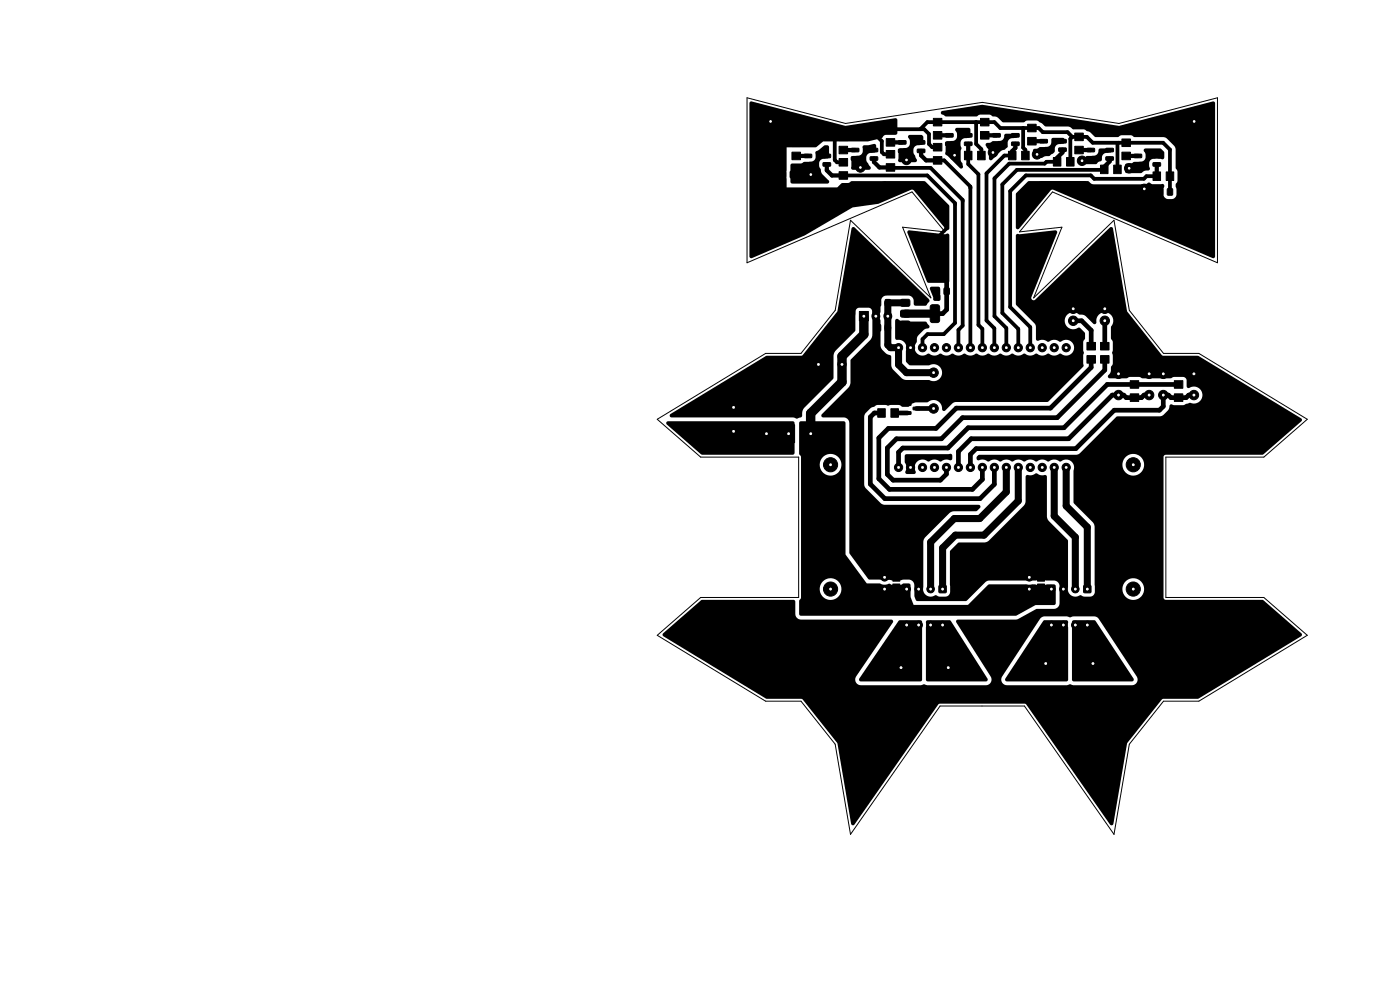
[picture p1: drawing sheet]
<svg xmlns="http://www.w3.org/2000/svg" width="297mm" height="210mm" viewBox="0 0 297 210" stroke-linecap="round" stroke-linejoin="round" font-family="sans-serif">
<g fill="#000" stroke="#000" stroke-width=".21">
<path d="M165.6 36.4h1v1.3h-1zM167.7 36.4h1v1.3h-1zM168 29.5h1.8v1.6h-1.8zM168 32.3h1.8v1.6h-1.8zM170.6 32.7h1.5l.1 .7-.2 .1h-1.3zM170.6 34.5h1.5l.1 .7-.2 .1h-1.3zM174.6 32.7h1.5l.1 .7-.2 .1h-1.3zM174.6 34.5h1.5l.1 .7-.2 .1h-1.3zM178 36.4h1.8v1.6h-1.8zM178 33.6h1.8v1.6h-1.8zM178 28.2h1.8v1.6h-1.8zM178 31h1.8v1.6h-1.8z"/>
<path d="M180.6 31.5l1.5-.1 .1 .7-.2 .1h-1.3zM180.6 33.3l1.5-.1 .1 .7-.2 .1h-1.3zM184.6 31.5l1.5-.1 .1 .7-.2 .1h-1.3zM184.6 33.3l1.5-.1 .1 .7-.2 .1h-1.3zM188 34.7h1.8v1.6h-1.8zM188 31.9h1.8v1.6h-1.8zM188 26.6h1.8v1.6h-1.8zM188 29.4h1.8v1.6h-1.8zM190.6 29.9l1.5-.1 .1 .7-.2 .1h-1.3zM190.6 31.7l1.5-.1 .1 .7-.2 .1h-1.3zM194.6 29.9l1.5-.1 .1 .7-.2 .1h-1.3zM194.6 31.7l1.5-.1 .1 .7-.2 .1h-1.3z"/>
<path d="M198 33.2h1.8v1.6h-1.8zM198 30.4h1.8v1.6h-1.8zM198 25.1h1.8v1.6h-1.8zM198 27.9h1.8v1.6h-1.8zM200.6 28.4l1.5-.1 .1 .7-.2 .1h-1.3zM200.6 30.2l1.5-.1 .1 .7-.2 .1h-1.3zM204.6 28.4l1.5-.1 .1 .7-.2 .1h-1.3zM204.6 30.2l1.5-.1 .1 .7-.2 .1h-1.3zM204.6 32.1h1.6v1.8h-1.6zM207.4 32.1h1.6v1.8h-1.6zM208 25.1h1.8v1.6h-1.8zM208 27.9h1.8v1.6h-1.8z"/>
<path d="M210.6 28.4l1.5-.1 .1 .7-.2 .1h-1.3zM210.6 30.2l1.5-.1 .1 .7-.2 .1h-1.3zM213.9 32.1h1.6v1.8h-1.6zM214.6 28.4l1.5-.1 .1 .7-.2 .1h-1.3zM214.6 30.2l1.5-.1 .1 .7-.2 .1h-1.3zM216.7 32.1h1.6v1.8h-1.6zM218 26.4h1.8v1.6h-1.8zM218 29.2h1.8v1.6h-1.8zM220.6 29.6h1.5l.1 .6-.2 .1h-1.3zM220.6 31.4h1.5l.1 .6-.2 .1h-1.3zM223.5 33.4h1.6v1.8h-1.6zM224.6 29.6h1.5l.1 .6-.2 .1h-1.3z"/>
<path d="M224.6 31.4h1.5l.1 .6-.2 .1h-1.3zM226.3 33.4h1.6v1.8h-1.6zM228 28.2h1.8v1.6h-1.8zM228 31h1.8v1.6h-1.8zM230.6 31.5l1.5-.1 .1 .7-.2 .1h-1.3zM230.6 33.3l1.5-.1 .1 .7-.2 .1h-1.3zM233.5 35h1.6v1.8h-1.6zM234.6 31.5l1.5-.1 .1 .7-.2 .1h-1.3zM234.6 33.3l1.5-.1 .1 .7-.2 .1h-1.3zM236.3 35h1.6v1.8h-1.6zM238 29.5h1.8v1.6h-1.8zM238 32.3h1.8v1.6h-1.8z"/>
<path d="M240.6 32.7h1.5l.1 .7-.2 .1h-1.3zM240.6 34.5h1.5l.1 .7-.2 .1h-1.3zM244.6 32.7h1.5l.1 .7-.2 .1h-1.3zM244.6 34.5h1.5l.1 .7-.2 .1h-1.3zM244.6 36.5h1.6v1.8h-1.6zM247.4 36.5h1.6v1.8h-1.6zM245.6 40.1h1v1.3h-1zM247.7 40.1h1v1.3h-1zM182.3 66.1h1.9v2h-1.9zM185.8 68.9h1v1.3h-1zM185.8 63.6h1v1.3h-1zM187.8 68.9h1.1v1.3h-1.1z"/>
<path d="M187.8 63.6h1.1v1.3h-1.1zM191.1 68.2l.3-.1 1.5 .1 .1 .3v.9l-.3 .2-1.5-.1-.2-.3zM191.1 65.9l.3-.1 1.5 .1 .1 .3v.9l-.3 .2-1.5-.1-.2-.3zM191.1 63.6l.3-.1 1.5 .1 .1 .3v.9l-.3 .2-1.5-.1-.2-.3zM197.5 64.8l.2-.2h1.1l.5 .3v3l-.2 .5h-1.4l-.3-.2-.1-3.1zM198.2 61.1h1.1v1.3h-1.1zM200.3 61.1h1v1.3h-1zM230.6 75.4h1.8v1.6h-1.8zM230.6 72.6h1.8v1.6h-1.8zM233.5 75.4h1.8v1.6h-1.8zM233.5 72.6h1.8v1.6h-1.8zM161.3 90.1h2.6v3.8h-2.6z"/>
<path d="M166 90.1h2.6v3.8h-2.6zM170.7 90.1h2.6v3.8h-2.6zM186.2 86.7h1.6v1.8h-1.6zM189 86.7h1.6v1.8h-1.6zM191.9 87.3h1.3l.1 .5-1.4 .1zM191.9 85.4h1.3l.1 .5-1.4 .1zM193.7 86.4h1.4l.1 .5h-1.4zM239.8 80.8h1.8v1.6h-1.8zM239.8 83.5h1.8v1.6h-1.8zM249.1 80.8h1.8v1.6h-1.8zM249.1 83.5h1.8v1.6h-1.8zM186.9 124.2h1.6v1.6h-1.6z"/>
<path d="M189.4 123.9h1.5v1.3h-1.5zM189.4 122h1.5v1.3h-1.5zM199.2 124.2h1.5v1.5h-1.5zM217.6 124.2h1.6v1.6h-1.6zM220.1 123.9h1.5v1.3h-1.5zM220.1 122h1.5v1.3h-1.5zM229.9 124.2h1.5v1.5h-1.5z"/>
<circle cx="163.5" cy="25.8" r="1"/>
<circle cx="172" cy="37" r="1"/>
<circle cx="182.5" cy="35.5" r="1"/>
<circle cx="192.3" cy="33.9" r="1"/>
<circle cx="202.5" cy="32.9" r="1"/>
<circle cx="210.6" cy="32.3" r="1"/>
<circle cx="220" cy="32.7" r="1"/>
<circle cx="229.5" cy="34.1" r="1"/>
<circle cx="239.5" cy="35.7" r="1"/>
<circle cx="253.3" cy="25.8" r="1"/>
<circle cx="242.8" cy="40.1" r="1"/>
<circle cx="173.6" cy="77.3" r=".8"/>
<circle cx="173.6" cy="77.3" r=".18"/>
<circle cx="178.6" cy="77.3" r=".8"/>
<circle cx="178.6" cy="77.3" r=".18"/>
<circle cx="183.3" cy="67.1" r=".17"/>
<circle cx="185.8" cy="67.1" r=".17"/>
<circle cx="188.3" cy="67.1" r=".17"/>
<circle cx="190.6" cy="73.8" r=".87"/>
<circle cx="190.6" cy="73.8" r=".17"/>
<circle cx="193.2" cy="73.8" r=".87"/>
<circle cx="193.2" cy="73.8" r=".17"/>
<circle cx="195.7" cy="73.8" r=".87"/>
<circle cx="195.7" cy="73.8" r=".17"/>
<circle cx="198.1" cy="79.1" r="1"/>
<circle cx="198.1" cy="79.1" r=".17"/>
<circle cx="198.2" cy="73.8" r=".87"/>
<circle cx="198.2" cy="73.8" r=".17"/>
<circle cx="200.8" cy="73.8" r=".87"/>
<circle cx="200.8" cy="73.8" r=".17"/>
<circle cx="203.3" cy="73.8" r=".87"/>
<circle cx="203.3" cy="73.8" r=".17"/>
<circle cx="205.9" cy="73.8" r=".87"/>
<circle cx="205.9" cy="73.8" r=".17"/>
<circle cx="208.4" cy="73.8" r=".87"/>
<circle cx="208.4" cy="73.8" r=".17"/>
<circle cx="210.9" cy="73.8" r=".87"/>
<circle cx="210.9" cy="73.8" r=".17"/>
<circle cx="213.5" cy="73.8" r=".87"/>
<circle cx="213.5" cy="73.8" r=".17"/>
<circle cx="216" cy="73.8" r=".87"/>
<circle cx="216" cy="73.8" r=".17"/>
<circle cx="218.6" cy="73.8" r=".87"/>
<circle cx="218.6" cy="73.8" r=".17"/>
<circle cx="221.1" cy="73.8" r=".87"/>
<circle cx="221.1" cy="73.8" r=".17"/>
<circle cx="223.6" cy="73.8" r=".87"/>
<circle cx="223.6" cy="73.8" r=".17"/>
<circle cx="226.2" cy="73.8" r=".87"/>
<circle cx="226.2" cy="73.8" r=".17"/>
<circle cx="227.7" cy="65.5" r=".17"/>
<circle cx="227.7" cy="68" r=".17"/>
<circle cx="227.7" cy="65.5" r="1"/>
<circle cx="227.7" cy="68" r="1"/>
<circle cx="234.4" cy="68" r=".17"/>
<circle cx="234.4" cy="65.5" r=".17"/>
<circle cx="234.4" cy="65.5" r="1"/>
<circle cx="234.4" cy="68" r="1"/>
<circle cx="237.3" cy="79.3" r="1"/>
<circle cx="237.3" cy="79.3" r=".18"/>
<circle cx="243.8" cy="79.3" r="1"/>
<circle cx="243.8" cy="79.3" r=".18"/>
<circle cx="246.8" cy="79.3" r="1"/>
<circle cx="246.8" cy="79.3" r=".18"/>
<circle cx="253.3" cy="79.3" r="1"/>
<circle cx="253.3" cy="79.3" r=".18"/>
<circle cx="155.6" cy="91.5" r=".17"/>
<circle cx="155.6" cy="86.4" r=".17"/>
<circle cx="155.6" cy="86.4" r="1.25"/>
<circle cx="155.6" cy="91.5" r="1.25"/>
<circle cx="162.6" cy="92" r=".17"/>
<circle cx="167.3" cy="92" r=".17"/>
<circle cx="172" cy="92" r=".17"/>
<circle cx="176.2" cy="98.6" r="1.5"/>
<circle cx="176.2" cy="98.6" r=".18"/>
<circle cx="190.6" cy="99.2" r=".87"/>
<circle cx="190.6" cy="99.2" r=".17"/>
<circle cx="193.2" cy="99.2" r=".87"/>
<circle cx="193.2" cy="99.2" r=".17"/>
<circle cx="195.7" cy="99.2" r=".87"/>
<circle cx="195.7" cy="99.2" r=".17"/>
<circle cx="198.1" cy="86.7" r="1"/>
<circle cx="198.1" cy="86.7" r=".18"/>
<circle cx="198.2" cy="99.2" r=".87"/>
<circle cx="198.2" cy="99.2" r=".17"/>
<circle cx="200.8" cy="99.2" r=".87"/>
<circle cx="200.8" cy="99.2" r=".17"/>
<circle cx="203.3" cy="99.2" r=".87"/>
<circle cx="203.3" cy="99.2" r=".17"/>
<circle cx="205.9" cy="99.2" r=".87"/>
<circle cx="205.9" cy="99.2" r=".17"/>
<circle cx="208.4" cy="99.2" r=".87"/>
<circle cx="208.4" cy="99.2" r=".17"/>
<circle cx="210.9" cy="99.2" r=".87"/>
<circle cx="210.9" cy="99.2" r=".17"/>
<circle cx="213.5" cy="99.2" r=".87"/>
<circle cx="213.5" cy="99.2" r=".17"/>
<circle cx="216" cy="99.2" r=".87"/>
<circle cx="216" cy="99.2" r=".17"/>
<circle cx="218.6" cy="99.2" r=".87"/>
<circle cx="218.6" cy="99.2" r=".17"/>
<circle cx="221.1" cy="99.2" r=".87"/>
<circle cx="221.1" cy="99.2" r=".17"/>
<circle cx="223.6" cy="99.2" r=".87"/>
<circle cx="223.6" cy="99.2" r=".17"/>
<circle cx="226.2" cy="99.2" r=".87"/>
<circle cx="226.2" cy="99.2" r=".17"/>
<circle cx="237.3" cy="83.8" r="1"/>
<circle cx="237.3" cy="83.8" r=".17"/>
<circle cx="240.4" cy="98.6" r="1.5"/>
<circle cx="240.4" cy="98.6" r=".18"/>
<circle cx="243.8" cy="83.8" r="1"/>
<circle cx="243.8" cy="83.8" r=".18"/>
<circle cx="246.8" cy="83.8" r="1"/>
<circle cx="246.8" cy="83.8" r=".18"/>
<circle cx="253.3" cy="83.8" r="1"/>
<circle cx="253.3" cy="83.8" r=".17"/>
<circle cx="176.2" cy="125" r="1.5"/>
<circle cx="176.2" cy="125" r=".17"/>
<circle cx="187.7" cy="125" r=".17"/>
<circle cx="187.7" cy="122.5" r=".17"/>
<circle cx="187.7" cy="122.5" r=".8"/>
<circle cx="192.3" cy="132.6" r=".8"/>
<circle cx="192.3" cy="125" r=".8"/>
<circle cx="192.3" cy="132.6" r=".17"/>
<circle cx="192.3" cy="125" r=".17"/>
<circle cx="194.9" cy="132.6" r=".8"/>
<circle cx="194.9" cy="125" r=".8"/>
<circle cx="194.9" cy="132.6" r=".17"/>
<circle cx="194.9" cy="125" r=".17"/>
<circle cx="197.4" cy="132.6" r=".8"/>
<circle cx="197.4" cy="125" r=".8"/>
<circle cx="197.4" cy="132.6" r=".17"/>
<circle cx="197.4" cy="125" r=".17"/>
<circle cx="200" cy="132.6" r=".8"/>
<circle cx="200" cy="132.6" r=".17"/>
<circle cx="200" cy="125" r=".17"/>
<circle cx="218.4" cy="122.5" r=".17"/>
<circle cx="218.4" cy="125" r=".17"/>
<circle cx="218.4" cy="122.5" r=".8"/>
<circle cx="223" cy="132.6" r=".8"/>
<circle cx="223" cy="125" r=".8"/>
<circle cx="223" cy="132.6" r=".17"/>
<circle cx="223" cy="125" r=".17"/>
<circle cx="225.6" cy="132.6" r=".8"/>
<circle cx="225.6" cy="125" r=".8"/>
<circle cx="225.6" cy="132.6" r=".17"/>
<circle cx="225.6" cy="125" r=".17"/>
<circle cx="228.1" cy="132.6" r=".8"/>
<circle cx="228.1" cy="125" r=".8"/>
<circle cx="228.1" cy="132.6" r=".17"/>
<circle cx="228.1" cy="125" r=".17"/>
<circle cx="230.7" cy="132.6" r=".8"/>
<circle cx="230.7" cy="132.6" r=".17"/>
<circle cx="230.7" cy="125" r=".17"/>
<circle cx="240.4" cy="125" r="1.5"/>
<circle cx="240.4" cy="125" r=".17"/>
<circle cx="191.1" cy="141.6" r="2"/>
<circle cx="191.1" cy="141.6" r=".18"/>
<circle cx="201.2" cy="141.6" r="2"/>
<circle cx="201.2" cy="141.6" r=".18"/>
<circle cx="221.8" cy="140.8" r="2"/>
<circle cx="221.8" cy="140.8" r=".17"/>
<circle cx="231.9" cy="140.8" r="2"/>
<circle cx="231.9" cy="140.8" r=".17"/>
</g>
<path d="M185.8 67v.1M188.3 67v.1" fill="none" stroke="#000" stroke-width="1.9"/>
<g fill="none" stroke="#000" stroke-width=".8">
<path d="M168.9 30.3h3.8l1.3-1.3h12.2l.9 .9v2.4l.4 .4h1.4M176.7 29l.4 .4v4.5l.5 .5h1.3M178.9 37.2h17.8l5.9 5.9v25.4l-2.4 2.4h-3.4l-1.1 1.1v1.8M185.5 29l1.6-1.6h9l1 1v2.2l.7 .6h1.1M188.9 35.5l8.5 .1 6.8 6.8v26.7l-.9 .9v3.8M195.2 27.4l1.5-1.5h14.3l1.2 1.3h8.2l.8 .8h5.3l1 1M198.9 34h1.4l5.6 5.6v34.2M205.4 33v1.8l2.2 2.2v31.9l.8 .9v4M205.9 39.8v.1M207.1 25.9h.1M207.1 25.9v4.6l1.1 1.2v1.3M214.7 33h-1.6l-3.8 3.8v31.2l1.6 1.7v4.1"/>
<path d="M217 27.2l.1 4.1 .4 .5v1.2M217.5 33h.1M224.3 34.3h-2.3l-.4 .4h-7.5l-3.1 3.1v29.3l2.5 2.5v4.2M227.1 34.3h.1M227.5 29h3.1l1.2 1.3h14.9l1.5 1.4v9M227.5 29l-.4 .4v4.9M234.3 35.9l-18.6 .1-3.1 3.1v27.3l3.4 3.4v4M237.2 30.3l-.1 .1v5.5M245.4 37.4h-2.2l-.5 .5h-10.6l-.7-.7h-13.8l-3.3 3.4v24.5l4.3 4.3v4.4M205.9 73.8h.1M213.5 73.8h.1"/>
</g>
<g fill="none" stroke="#000" stroke-width="1">
<path d="M187.8 39h7.9M200.8 59.5v6.2l-.8 .8h-1.7M227.7 68h1.8l2 2.1v3.3M231.5 76.2v1.7l-8.7 8.7h-19.9l-4.3 4.3h-10.1l-2.1 2v8.7l2.3 2.2h17.6l2.1-2.1v-2.5M234.4 76.2h.1M234.4 68v5.4M234.4 76.2v2.3l-10.1 10.1h-20.1l-4.5 4.5h-9.5l-2 1.9v5.6l1.3 1.3h10l1.3-1.3v-1.4M187 87.6h-1.5l-.9 .9v14.2l3.1 3.1h20.2l3-3.1v-3.5M189.8 87.6h2.7M194.4 86.7h3.7M243.8 83.8h-1.1l-.5 .5h-3.3l-.5-.5h-2.4l-9.3 9.3h-20.7l-2.7 2.7v3.4M250 81.6h-15.1l-9.2 9.1h-20.3l-4.3 4.3h-9.6l-.9 .9v3.3l.2-.2"/>
<path d="M253.3 83.8h-1.1l-.6 .5h-3.2l-.5-.5h-1.1v2.4l-.8 .8h-9.6l-8.2 8.2h-21.1l-1.2 1.2v2.8"/>
</g>
<path d="M166.1 37v2.9l2 1.9h10.5l2.2-2.2h5.9l.7-.7h.3M195.7 39l5 5.1v4.4l-1.5 1.5h-2.1l-.6 .7v1.9l1.6 1.6v3.9l.7 .7h1.3l.7 .7M230 38.9l.8 .7h11.4l.6 .5M245.4 37.4h.1M170 41.8h.1M197.3 53.4h.1" fill="none" stroke="#000" stroke-width=".75"/>
<path d="M192 66.5h6.3" fill="none" stroke="#000" stroke-width="1.7"/>
<g fill="none" stroke="#000" stroke-width=".9">
<path d="M168.9 33.1h2.5M175.4 34.9v1.2l1.1 1.1h2.4M178.9 31.8h2.5M185.4 33.6v.8l1.2 1.1h2.3M188.9 30.2h2.5M195.4 32v1l1.1 1h2.4M198.9 28.7h2.5M205.4 30.5v2.5M208.9 28.7h2.5M215.4 30.5v.9l-.7 .7v.9M218.9 30h2.5M220.8 38.9h9.2"/>
<path d="M225.4 31.8v.5l-1.1 1.2v.8M228.9 31.8h2.5M235.4 33.6v.6l-1.1 1.2v.5M238.9 33.1h2.5M245.4 34.9v2.5"/>
</g>
<path d="M192 64.2h-3.7v9l.6 .6h1.7v3.6l1.7 1.7h5.8M213.5 99.2v5.2l-5.7 5.6h-5.3l-5.1 5v10M216 99.2v7l-7.3 7.3h-6l-2.7 2.7v8.8M223.6 99.2v10.3l4.5 4.4v11.1M226.2 99.2v8.1l4.5 4.5v13.2" fill="none" stroke="#000" stroke-width="1.5"/>
<path d="M183.3 67.1v3.8l-4.7 4.7v5.4l-6.6 6.7v5M172 92.8v33l2.8 2.7h4.9l3.6-3.5" fill="none" stroke="#000" stroke-width="2"/>
<g fill="#000">
<path d="M159.1 21.7l.4-.2 19.8 5.2 10.9-1.6 .2 .4v2.7l-.3 .4h-2.3l-.8 .7-2.9 .7h-9.5l-1.6 1.3h-6.1v8.5h10.7l.9-.9 1.5-.1 .7-.4h15.5l5.2 5.2v4.8a.4 .4 0 0 1-.3 .4 .4 .4 0 0 1-.4-.1l-6.9-8.3-.3-.2-7.1 3-5.5 .8-10.2 5.9-11.2 4.8h-.3l-.2-.3zM167.8 34.8l2.2-.1 .6-.4h1.1a1.1 1.1 0 0 0 1.3-1v-.5a.67 .67 0 0 1 .6-.9l1.3-1.1 .8 .1 .2 .3v2l-.4 .4a1.54 1.54 0 0 0-1.7 1v.7l.5 1.5 1.4 1.4a.41 .41 0 0 1 .2 .4 .41 .41 0 0 1-.4 .3h-7.7l-.1-.2-.1-1.2 .1-2.4zM180.7 33.2l1-.2a1.1 1.1 0 0 0 1.3-.9v-.5a.48 .48 0 0 1 .4-.8h.9l1.1-.3 .3 .1 .2 .3v1.2l-.4 .3a1.54 1.54 0 0 0-1.7 1v.8l.5 .8a.53 .53 0 0 1 .4 .5 .53 .53 0 0 1-.3 .5h-3.5a.5 .5 0 0 1-.3-.7v-1.9zM192.7 28.7l2.4-.1a.59 .59 0 0 1 .8 .5v1.3a.96 .96 0 0 1-1.2 .4h-.1a1 1 0 0 0-.8 .9v.9l.5 1a.44 .44 0 0 1 .2 .5 .44 .44 0 0 1-.4 .3h-3.2a.53 .53 0 0 1-.3-.8l.1-2 .3-.1 .7-.1a1.1 1.1 0 0 0 1.3-.9l-.1-1a.5 .5 0 0 1-.2-.8zM202.7 27.2l.3-.1 2.7 .1 .2 .3v1.4l-.3 .3a1.66 1.66 0 0 0-1.8 .9v.8a1.13 1.13 0 0 1 0 1.1v2.1l.4 .5 .1 .8-.3 .3-.4-.1-2.5-2.5a.67 .67 0 0 1-.5-1l.1-2 .3-.1 .7-.1a1.1 1.1 0 0 0 1.3-.9v-.9a.67 .67 0 0 1-.3-.9zM209.2 30.4l.8-.1 .6-.3h.9a1.3 1.3 0 0 0 1.6-1.5l.3-.1h2.1a.45 .45 0 0 1 .4 .4 .45 .45 0 0 1-.4 .5h-.5a1.05 1.05 0 0 0-1.2 .9l-.1 1.1-.6 .5-.8 .3-1.8 1.8a.4 .4 0 0 1-.5 .1 .4 .4 0 0 1-.2-.4v-1.7l-.7-1.1zM219.3 31.7l.7-.2 .6-.3h1.1a1.1 1.1 0 0 0 1.3-1l.1-.8 .3-.2 2.2 .1 .2 .2 .1 .6a.95 .95 0 0 1-1.2 .5 .99 .99 0 0 0-.9 .9l-.1 .8a2.74 2.74 0 0 1-2.2 .9l-.5 .3-1.7-.1-.2-.3zM228.8 33.5l1.2-.1 .6-.3h.9a1.3 1.3 0 0 0 1.6-1.5l.3-.1h2.1a.51 .51 0 0 1 .3 .7 .51 .51 0 0 1-.7 .2 1.14 1.14 0 0 0-1.3 1.4l-.2 .4-.5 .1-.7 .5h-3.3l-.4-.2v-.8zM238.8 34.8l1.2-.1 .6-.4h1.1a1.1 1.1 0 0 0 1.3-1l-.1-1a.45 .45 0 0 1-.3-.4 .45 .45 0 0 1 .4-.4h3.2l.8 .7v1.2a.56 .56 0 0 1-.9 .3 3.3 3.3 0 0 0-2 .3 1.53 1.53 0 0 0-.2 1.6 .51 .51 0 0 1-.2 .6 .51 .51 0 0 1-.6 0l-1 .5h-3.2l-.2-.4v-1.2zM199.7 23.7l8.7-1.5 29 4.5 19.9-5.2 .4 .2 .1 32.7-.2 .3h-.4l-33.9-14.5-.4 .2-6.7 8.1a.4 .4 0 0 1-.4 .1 .4 .4 0 0 1-.3-.4v-7.1l2.6-2.6 12.6-.1 .8 .6 .5 .1 11.1-.1a.79 .79 0 0 1 1.3 .1h2.4l.2 .4-.2 .5v1.2a1.04 1.04 0 0 0 1 1h.8a1.04 1.04 0 0 0 1-1l-.2-2 .4-.7v-2.1l-.4-.8v-4.1l-.3-.5-1.9-1.8-6.5-.1-.8-.4h-2.1l-.7 .4h-4.6l-1.3-1.1-1.2-.6-2.3 .1-1.1-.7h-4.8l-.8-.7-1.1-.5h-2.1l-.7 .4h-4.2l-1.5-1.2a1.83 1.83 0 0 1-1.4-.5h-2.2l-.7 .4h-6.4l-.4-.2a.67 .67 0 0 1-.7-.7zM192.6 48.9h.3l7.7 .8a.51 .51 0 0 1 .8 .2v9.8l-.4 .3h-4l-.4-.2-4.1-10.4zM180.8 48.3l.2-.1 .3 .1 15.8 15.2 .1 .3-.8 1.1h-2.2l-.3-.3-.1-.8a1.17 1.17 0 0 0-1.1-1.1h-4.2a1.39 1.39 0 0 0-1.7 1.4v2.1a2.18 2.18 0 0 0 0 1.8v5.5l.4 .7 .7 .7 1.1 .6 .1 2 .3 .9 1.9 1.8 .6 .4h5.1a1.84 1.84 0 0 0 2.9-1.5 1.84 1.84 0 0 0-2.9-1.6l-4.1-.1-.7-.8v-2.3a1.77 1.77 0 0 0-2.1-2.2l-.2-.4v-3.8a.51 .51 0 0 1 .5-.3 .51 .51 0 0 1 .4 .3l1.1 .3h4.4l.3 .2 .2 .4a.5 .5 0 0 1 .4 .6 .5 .5 0 0 1-.7 .3l-.5 .3-1.3 1.3-.2 1.3a1.74 1.74 0 0 0 0 2.4 1.74 1.74 0 0 0 2.5 0 2.07 2.07 0 0 0 2.5 0 2.07 2.07 0 0 0 2.5 0 2.07 2.07 0 0 0 2.6 0 2.07 2.07 0 0 0 2.5 0 2.07 2.07 0 0 0 2.6 0 2.07 2.07 0 0 0 2.5 0 2.07 2.07 0 0 0 2.5 0 2.07 2.07 0 0 0 2.6 0 2.07 2.07 0 0 0 2.5 0 2.07 2.07 0 0 0 2.6 0 2.07 2.07 0 0 0 2.5 0 1.71 1.71 0 0 0 2.8-.6 1.71 1.71 0 0 0-1.6-2.3l-.7 .1a.83 .83 0 0 1-1.2 0l-.7-.1-.6 .1a.83 .83 0 0 1-1.3 0l-.6-.1-.9 .2-.3-.2v-2.8l-.2-.5-4.1-4.3 .1-14.7 .2-.2 .5 .1 7.5-.8 .4 .1 .1 .2-5.5 13.9 .1 .4 .4 .2 16.2-15.4 .3-.1 .3 .3 3 17.5 7.4 9.3 .3 .2h7.5l21.7 13.2 .2 .3-.1 .4-8.2 7-20.6 .1-.4 .3v30.2l.4 .2 20.6 .1 8.2 7 .1 .4-.2 .3-21.7 13.2h-7.5l-.3 .2-7.4 9.3-2.9 17a.4 .4 0 0 1-.3 .4 .4 .4 0 0 1-.4-.2l-17.8-25.4-.3-.2-18.3 .1-17.8 25.5a.4 .4 0 0 1-.4 .2 .4 .4 0 0 1-.3-.4l-2.9-17-7.4-9.3-.4-.2h-7.4l-21.8-13.2-.1-.3 .1-.4 8.2-7.1h19.4l.3 .2 .1 .2v2.6a1.21 1.21 0 0 0 1.2 1.2h19.2l.3 .2v.5l-7.8 11.5a1.21 1.21 0 0 0 1 1.8h12.7a1.4 1.4 0 0 1 1.5 0h12.4a1.2 1.2 0 0 0 1.1-1.3h2.1v.2a1.21 1.21 0 0 0 1.2 1.1h12.7a1.4 1.4 0 0 1 1.5 0h12.4a1.21 1.21 0 0 0 .9-1.9l-8.2-12.4-.8-.4-4.4 .1a1.59 1.59 0 0 1-1.5-.1l-4.6 .1-.8 .3-8.2 12.4-.2 .6h-2.1l-.1-.6-7.4-11.6 .1-.3 .3-.2h12.4l4.3-2.2h3.7a1.21 1.21 0 0 0 1.2-1.2v-3.8a1.21 1.21 0 0 0-1.2-1.1l-14 .1-.6 .3-3.9 3.9-.2 .1h-10.4l-.2-.2-.3-.9v-2.2a1.21 1.21 0 0 0-1.2-1.3l-1.7 .2-2.6-.1-.9 .3-.9-.3-2.3-.1-4.2-5.5v-27.6a1.21 1.21 0 0 0-1.2-1.3h-4.4l-.3-.1h9l.1 14.6 .2 .5 3.4 3.4 .6 .2h20l.4 .3-.1 .3-.8 .7h-4.8l-.7 .3-5.5 5.5-.2 .7v9.7a1.67 1.67 0 0 0 .7 1.7 1.67 1.67 0 0 0 1.9-.1l.7 .4h1.4a1.04 1.04 0 0 0 1-1v-8.8l1.8-1.7h5.5l.9-.4 7.6-7.6 .2-.7v-5.3a.54 .54 0 0 1 .9-.3l.8-.1a.83 .83 0 0 1 1.3 0h1.1l.4 .3v8.6l.1 .5 4.4 4.6v9.9a1.67 1.67 0 0 0 .7 1.7 1.67 1.67 0 0 0 1.9-.1l.7 .4h1.4a1.04 1.04 0 0 0 1-1v-.8h5.8a2.31 2.31 0 0 0 3.2 2.3 2.31 2.31 0 0 0 .5-3.9 2.31 2.31 0 0 0-3.7 1.4v.2h-5.8l-.1-13.3-.4-.7-4-4.1-.1-6.8 .2-.9-.2-.6h10.4a2.31 2.31 0 0 0 3.2 2.4 2.31 2.31 0 0 0 .5-4 2.31 2.31 0 0 0-3.7 1.4v.2h-10.4a1.78 1.78 0 0 0-2.8-.5 2.09 2.09 0 0 0-2.5 0 2.09 2.09 0 0 0-2.6 0 2.09 2.09 0 0 0-2.5 0 2.09 2.09 0 0 0-2.5 0 2.09 2.09 0 0 0-2.6 0 2.09 2.09 0 0 0-2.5 0 2.38 2.38 0 0 0-2.2-.3l-.3-.3a.75 .75 0 0 1 .6-.8l20.7-.1 .6-.2 7.8-7.8 9.4-.1 .5-.3 1-.9 .3-.6a.54 .54 0 0 1 .2-.7 .54 .54 0 0 1 .7 .1h2l.5-.1a2.33 2.33 0 0 1 1.9-.2 1.84 1.84 0 0 0 1.5-2.5 1.84 1.84 0 0 0-2.8-.8l-.4-.3v-1.3a.79 .79 0 0 0-.7-.7h-2l-.7 .3h-5.9l-.8-.3h-2l-.6 .3-3.8-.1-.2-.5 .6-.7 .1-1.2 .4-.7v-1.7l-.2-.6 .2-.5v-1.7l-.4-.8v-2.5a1.85 1.85 0 0 0-.9-3 1.85 1.85 0 0 0-2.2 2.3l-.3 .2-.3-.1-1.9-1.8-1.2-.2a1.81 1.81 0 0 0-2.4 0 1.81 1.81 0 0 0-.2 2.4 1.81 1.81 0 0 0 2.4 .4l.4 .1 1.1 1.1v1.2l-.4 .7v1.7l.1 .6-.1 .5 .1 2.2-7.6 7.6-19.5 .1-.8 .3-1.5 1.5a.44 .44 0 0 1-.5 0 .44 .44 0 0 1-.1-.6 1.9 1.9 0 0 0-1.3-1.5 1.9 1.9 0 0 0-1.9 .4h-2.6l-.8 .3-.7 .6h-1.2l-.8-.4h-1.6l-.6 .2-.5-.2h-1.9l-1.4 .7-1 1-.3 .8h-9v-.5l5.9-6.1 .2-.6v-4.8l4.2-4.3 .4-.6v-5.5a.79 .79 0 0 0-.7-.7h-2.2l-.5 .4-.2 4.4-4.1 4.3-.4 .6-.1 5.3-6.2 6.2-.3 .6-.3 1.4-1 .3-.8-.3h-25.9a.4 .4 0 0 1-.2-.3 .4 .4 0 0 1 .2-.4l20.2-12.3h7.4l.4-.2 7.4-9.3z"/>
<path d="M197.4 60.9l1.6-.1 .4 .2 .1 2.5a.46 .46 0 0 1-.6 .3h-.6l-.3-.2v-.5l-.7-1.9zM141.4 89.5l.3-.1h26.6l.3 .4-.1 6.4-.3 .3-19.3-.1-7.4-6.3-.2-.3zM169.7 89.4h9.3l.4 .2v28l4.5 6.2h2.9a1.88 1.88 0 0 0 1.9 0l.5 .3h1.7l.8-.3h1.1l.3 .2a6.8 6.8 0 0 0 .7 4.3h11.6l4.4-4.3 8.7 .1 1.1-.1 2 .1 2-.1 .3 .1 .1 .3v3.6l-.2 .3-4.1 .1-4.2 2.2-45.8-.1-.2-.3v-2.7l.4-.7v-2h4a2.31 2.31 0 0 0 3.2 2.3 2.31 2.31 0 0 0 .5-3.9 2.31 2.31 0 0 0-3.7 1.4v.2h-4v-26.4h4a2.31 2.31 0 0 0 3.2 2.4 2.31 2.31 0 0 0 .5-4 2.31 2.31 0 0 0-3.7 1.4v.2h-4v-1.5l-.4-.7v-6.4zM192.1 96.4l9.1-.1a.54 .54 0 0 1 .8 .4v.7l-.4 .3a2.09 2.09 0 0 0-2.1 .2 2.09 2.09 0 0 0-2.5 0 1.78 1.78 0 0 0-2.4 0 1.78 1.78 0 0 0-.3 2.3l-.3 .4h-1.6a.48 .48 0 0 1-.4-.4 .48 .48 0 0 1 .2-.5 2.17 2.17 0 0 0-.3-1.7v-1.3zM190.7 131.6h4.5a.59 .59 0 0 1 .4 .7v11.9l-.1 .3h-13.1l-.2-.2 .1-.4zM196.5 131.7l.3-.1h4.8l7.9 12.3v.5l-.4 .2-12.5-.1-.2-.3zM221.4 131.6h4.8a.56 .56 0 0 1 .3 .9l.1 11.7-.2 .3h-13l-.2-.2 .1-.4zM227.5 131.7l.3-.1h4.5l8.2 12.3-.1 .5-.3 .2-12.5-.1-.2-.3-.1-11.6z"/>
</g>
<g fill="#fff" stroke="#fff" stroke-width=".21">
<circle cx="163.5" cy="25.8" r=".17"/>
<circle cx="182.5" cy="35.5" r=".17"/>
<circle cx="220" cy="32.7" r=".17"/>
<circle cx="242.8" cy="40.1" r=".18"/>
<circle cx="192.3" cy="33.9" r=".17"/>
<circle cx="172" cy="37" r=".17"/>
<circle cx="210.7" cy="32.3" r=".17"/>
<circle cx="202.5" cy="32.9" r=".18"/>
<circle cx="253.3" cy="25.8" r=".17"/>
<circle cx="229.5" cy="34.1" r=".17"/>
<circle cx="239.5" cy="35.7" r=".17"/>
<circle cx="191.1" cy="141.6" r=".18"/>
<circle cx="221.8" cy="140.8" r=".17"/>
<circle cx="187.7" cy="125" r=".17"/>
<circle cx="187.7" cy="122.5" r=".17"/>
<circle cx="230.7" cy="125" r=".17"/>
<circle cx="228.1" cy="125" r=".17"/>
<circle cx="225.6" cy="125" r=".17"/>
<circle cx="223" cy="125" r=".17"/>
<circle cx="223" cy="132.6" r=".17"/>
<circle cx="225.6" cy="132.6" r=".17"/>
<circle cx="228.1" cy="132.6" r=".17"/>
<circle cx="230.7" cy="132.6" r=".17"/>
<circle cx="237.3" cy="79.3" r=".18"/>
<circle cx="243.8" cy="79.3" r=".18"/>
<circle cx="237.3" cy="83.8" r=".17"/>
<circle cx="243.8" cy="83.8" r=".18"/>
<circle cx="178.6" cy="77.3" r=".18"/>
<circle cx="173.6" cy="77.3" r=".18"/>
<circle cx="231.9" cy="140.8" r=".17"/>
<circle cx="155.6" cy="86.4" r=".17"/>
<circle cx="155.6" cy="91.5" r=".17"/>
<circle cx="227.7" cy="65.5" r=".17"/>
<circle cx="227.7" cy="68" r=".17"/>
<circle cx="240.4" cy="125" r=".17"/>
<circle cx="226.2" cy="73.8" r=".17"/>
<circle cx="223.6" cy="73.8" r=".17"/>
<circle cx="221.1" cy="73.8" r=".17"/>
<circle cx="218.6" cy="73.8" r=".17"/>
<circle cx="216" cy="73.8" r=".17"/>
<circle cx="213.5" cy="73.8" r=".17"/>
<circle cx="210.9" cy="73.8" r=".17"/>
<circle cx="208.4" cy="73.8" r=".17"/>
<circle cx="205.9" cy="73.8" r=".17"/>
<circle cx="203.3" cy="73.8" r=".17"/>
<circle cx="200.8" cy="73.8" r=".17"/>
<circle cx="198.2" cy="73.8" r=".17"/>
<circle cx="195.7" cy="73.8" r=".17"/>
<circle cx="193.2" cy="73.8" r=".17"/>
<circle cx="190.6" cy="73.8" r=".17"/>
<circle cx="190.6" cy="99.2" r=".17"/>
<circle cx="193.2" cy="99.2" r=".17"/>
<circle cx="195.7" cy="99.2" r=".17"/>
<circle cx="198.2" cy="99.2" r=".17"/>
<circle cx="200.8" cy="99.2" r=".17"/>
<circle cx="203.3" cy="99.2" r=".17"/>
<circle cx="205.9" cy="99.2" r=".17"/>
<circle cx="208.4" cy="99.2" r=".17"/>
<circle cx="210.9" cy="99.2" r=".17"/>
<circle cx="213.5" cy="99.2" r=".17"/>
<circle cx="216" cy="99.2" r=".17"/>
<circle cx="218.6" cy="99.2" r=".17"/>
<circle cx="221.1" cy="99.2" r=".17"/>
<circle cx="223.6" cy="99.2" r=".17"/>
<circle cx="226.2" cy="99.2" r=".17"/>
<circle cx="240.4" cy="98.6" r=".18"/>
<circle cx="201.2" cy="141.6" r=".18"/>
<circle cx="183.3" cy="67.1" r=".17"/>
<circle cx="185.8" cy="67.1" r=".17"/>
<circle cx="188.3" cy="67.1" r=".17"/>
<circle cx="176.2" cy="98.6" r=".18"/>
<circle cx="176.2" cy="125" r=".17"/>
<circle cx="234.4" cy="65.5" r=".17"/>
<circle cx="234.4" cy="68" r=".17"/>
<circle cx="200" cy="125" r=".17"/>
<circle cx="197.4" cy="125" r=".17"/>
<circle cx="194.9" cy="125" r=".17"/>
<circle cx="192.3" cy="125" r=".17"/>
<circle cx="192.3" cy="132.6" r=".17"/>
<circle cx="194.9" cy="132.6" r=".17"/>
<circle cx="197.4" cy="132.6" r=".17"/>
<circle cx="200" cy="132.6" r=".17"/>
<circle cx="167.3" cy="92" r=".17"/>
<circle cx="162.6" cy="92" r=".17"/>
<circle cx="172" cy="92" r=".17"/>
<circle cx="198.1" cy="79.1" r=".17"/>
<circle cx="198.1" cy="86.7" r=".18"/>
<circle cx="246.8" cy="79.3" r=".18"/>
<circle cx="253.3" cy="79.3" r=".18"/>
<circle cx="246.8" cy="83.8" r=".18"/>
<circle cx="253.3" cy="83.8" r=".17"/>
<circle cx="218.4" cy="125" r=".17"/>
<circle cx="218.4" cy="122.5" r=".17"/>
</g>
<path d="M158.5 20.7l20.9 5.5 29-4.5 29 4.5 20.9-5.5v35l-35-15-7 8.5 9-1-6 15 17-16.5 3.3 19.1 7.2 9.2h7.5l23 13.9-9.2 8.1h-20.8v29.7h20.8l9.2 8.1-23 13.9h-7.5l-7.2 9.2-3.3 19.1-19-27.2h-17.9l-19 27.2-3.2-19.1-7.3-9.2h-7.5l-23-13.9 9.2-8.1h20.8v-29.7h-20.8l-9.2-8.1 23-13.9h7.5l7.3-9.2 3.2-19.1 17.1 16.5-6-15 9 1-7-8.5-35 15z" fill="none" stroke="#000" stroke-width=".21"/>
</svg>
